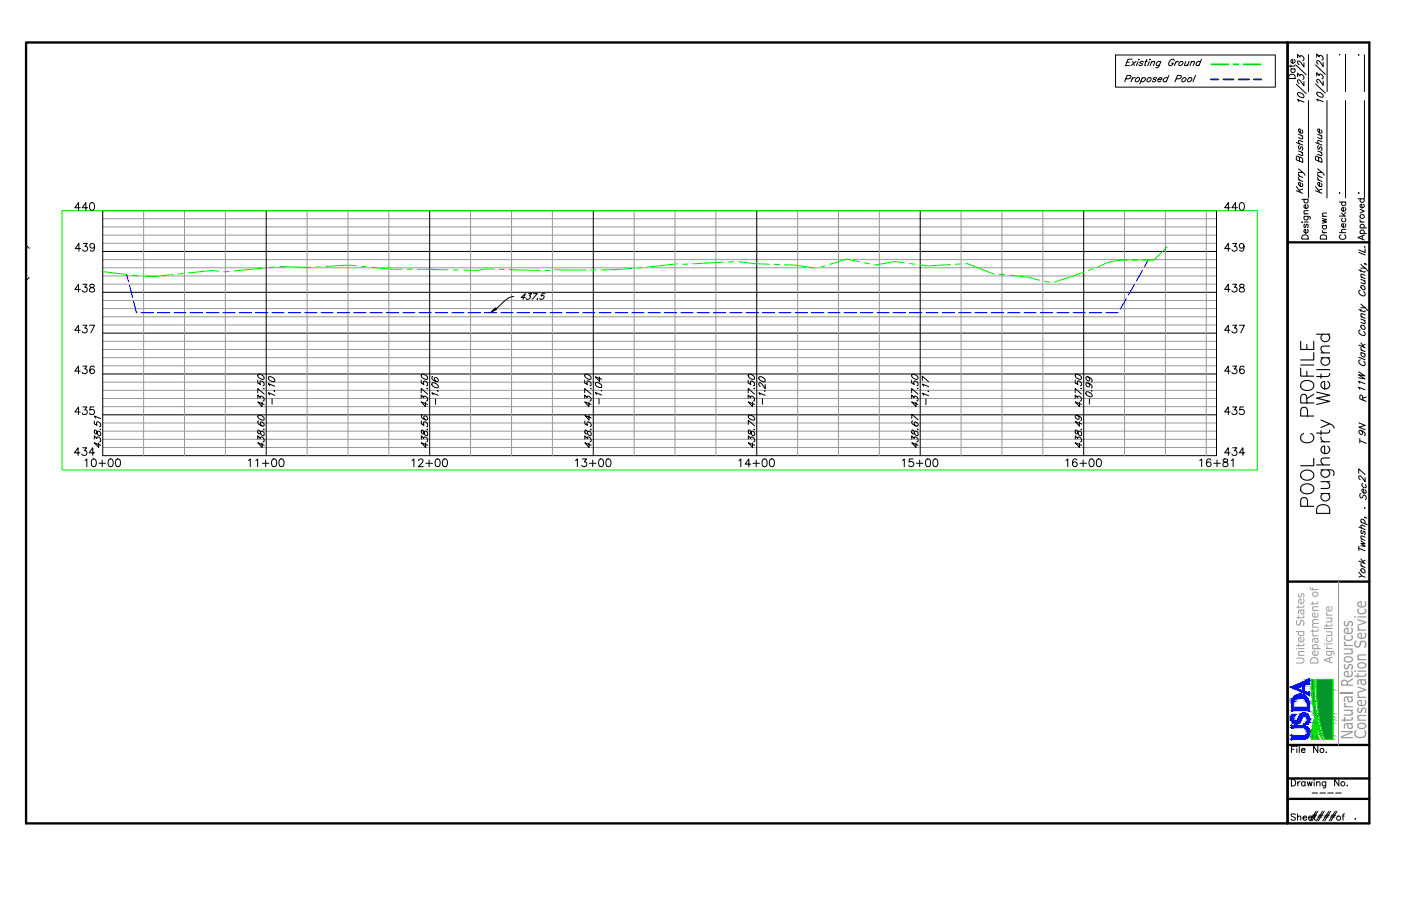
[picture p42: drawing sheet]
<svg xmlns="http://www.w3.org/2000/svg" width="432mm" height="279mm" viewBox="0 0 432 279" stroke-linecap="round" stroke-linejoin="round" font-family="sans-serif">
<defs><g id="words">
<text font-size="9.6" x="150.3" y="97.4">437.5</text>
<text font-size="9.2" x="412" y="159.7" transform="rotate(-90 412 159.7)">Daugherty Wetland</text>
<text font-size="7.4" x="405.7" y="157.2" transform="rotate(-90 405.7 157.2)">POOL C PROFILE</text>
<text font-size="6.6" x="402.5" y="254.5">####</text>
<g font-size="6.1" fill="#989898">
<text x="421.1" y="227.9" transform="rotate(-90 421.1 227.9)">Conservation Service</text>
<text x="417" y="228.1" transform="rotate(-90 417 228.1)">Natural Resources</text>
</g>
<g font-size="5.2">
<text x="400.1" y="25.3" transform="rotate(-90 400.1 25.3)">Date</text>
<text x="409.9" y="75" transform="rotate(-90 409.9 75)">Drawn</text>
<text x="421.8" y="135.6" transform="rotate(-90 421.8 135.6)">9N</text>
<text x="421.8" y="149.9" transform="rotate(-90 421.8 149.9)">27</text>
</g>
<g font-size="4.8">
<text x="415.5" y="75" transform="rotate(-90 415.5 75)">Checked</text>
<text x="421.4" y="121.6" transform="rotate(-90 421.4 121.6)">11W</text>
<text x="421.8" y="155.1" transform="rotate(-90 421.8 155.1)">Sec T R</text>
</g>
<g font-size="4.2" fill="#989898">
<text x="402" y="204.9" transform="rotate(-90 402 204.9)">United States</text>
<text x="406.3" y="205" transform="rotate(-90 406.3 205)">Department of</text>
<text x="410.6" y="204.7" transform="rotate(-90 410.6 204.7)">Agriculture</text>
</g>
<text font-size="2.6" x="403.2" y="245.8">----</text>
</g></defs>
<!-- layer: 1.C3d.Prof -->
<g fill="none" stroke="#000" stroke-width=".31">
<path d="M8.3 75.9l.7 .7M24.7 64.1h-1.6l1.1-1.6v2.4M24.9 76.7h-1.7l1.1-1.6v2.4M25.7 75.1h1.2l-.7 .9a.78 .78 0 0 1 .6 1.2 .78 .78 0 0 1-1.3-.2M27 64.1h-1.7l1.2-1.6v2.4M27.9 62.6a.71 .71 0 0 1 1.1 .3 1.1 1.1 0 0 1 .1 1.3 1.1 1.1 0 0 1-1.2 .5l-.3-.8 .1-1zM29.2 75.9a.74 .74 0 0 1-1 .6 .74 .74 0 0 1-.4-1.1 .74 .74 0 0 1 1.2 0 1.28 1.28 0 0 1-.7 2.1l-.5-.4M31.7 64.9h343.2v75.6h-343.2zM31.7 77.5h343.2M82.1 64.9v75.6M132.4 64.9v75.6M182.9 64.9v75.6"/>
<path d="M233.2 64.9v75.6M283.6 64.9v75.6M334 64.9v75.6M379.1 76.7h-1.6l1.1-1.6v2.4M379.1 64.1h-1.6l1.1-1.6v2.4M379.9 75.1h1.2l-.6 .9a.79 .79 0 0 1 .6 1.3 .79 .79 0 0 1-1.4-.3M381.4 64.1h-1.7l1.1-1.6v2.4M382.3 62.6a.75 .75 0 0 1 1.1 .3 1.11 1.11 0 0 1 .1 1.4 1.11 1.11 0 0 1-1.2 .4 1.83 1.83 0 0 1 0-2.1zM383.4 75.9a.74 .74 0 0 1-1 .6 .74 .74 0 0 1-.3-1.1 .74 .74 0 0 1 1.2 0 1.28 1.28 0 0 1-.8 2.1l-.4-.4M9 85.6l-.7 .6M24.7 89.3h-1.6l1.1-1.6v2.4M25.5 87.7h1.3l-.7 .9a.79 .79 0 0 1 .6 1.3 .79 .79 0 0 1-1.4-.3"/>
<path d="M27.8 87.8l-.1 .5 .3 .3a.86 .86 0 0 1 1 .3 .86 .86 0 0 1-.1 1l-.8 .2-.5-.5a1.17 1.17 0 0 1 1.3-1.1l.1-.5a.8 .8 0 0 0-1.2-.2zM31.7 90.1h343.2M379.1 89.3h-1.6l1.1-1.6v2.4M379.9 87.7h1.2l-.6 .9a.79 .79 0 0 1 .6 1.3 .79 .79 0 0 1-1.4-.3M382.2 87.8l-.1 .5 .3 .3a.89 .89 0 0 1 .9 .3 .89 .89 0 0 1 .1 .9l-.9 .3a.67 .67 0 0 1-.6-.8 .67 .67 0 0 1 .7-.6l.7-.2 .1-.5a.83 .83 0 0 0-1.2-.2zM24.7 114.4h-1.6l1.1-1.5v2.3M24.7 101.9h-1.6l1.1-1.6v2.4M25.5 112.9h1.3l-.7 .9a.79 .79 0 0 1 .6 1.3 .79 .79 0 0 1-1.4-.3M25.5 100.3h1.3l-.7 .9a.79 .79 0 0 1 .6 1.3 .79 .79 0 0 1-1.4-.3M27.6 100.3h1.6l-1.2 2.4M29 113.2l-.1-.2a.83 .83 0 0 0-1.1 .3 1.38 1.38 0 0 0 .6 1.9 .73 .73 0 0 0 .7-.6 .73 .73 0 0 0-.6-.8 .73 .73 0 0 0-.8 .6M31.7 115.3h343.2"/>
<path d="M31.7 102.7h343.2M79.4 117.2v.9l.9 .5-.2-.5 .1-.5a.82 .82 0 0 1 1 .3 .82 .82 0 0 1-.2 1.1M79.5 115.5a1.31 1.31 0 0 1 1.8 1.4 1.35 1.35 0 0 1-1.8-1.4zM81.2 119.8l.2 .1zM82.8 116.2a1.31 1.31 0 0 1 1.8 1.5 1.35 1.35 0 0 1-1.8-1.5zM83.1 118.9l-.4-.6 2 .8M129.8 117.2v.9l.9 .5-.1-1a.81 .81 0 0 1 1 .3 .81 .81 0 0 1-.2 1.1M129.9 115.5a1.36 1.36 0 0 1 1.8 1.4 1.36 1.36 0 0 1-1.8-1.4zM131.6 119.8l.2 .1zM133.2 118.1a1.36 1.36 0 0 1 1.8 1.5 1.36 1.36 0 0 1-1.8-1.5zM133.4 116.1h-.2a1.36 1.36 0 0 0 1.8 1.5 .69 .69 0 0 0-.1-1 .69 .69 0 0 0-1 .2l.5 .8M180.2 117.2v.9l.9 .5-.1-1a.81 .81 0 0 1 1 .3 .81 .81 0 0 1-.2 1.1"/>
<path d="M180.3 115.5a1.36 1.36 0 0 1 1.8 1.4 1.36 1.36 0 0 1-1.8-1.4zM182 119.8l.2 .1zM183.6 118a1.36 1.36 0 0 1 1.8 1.5 1.36 1.36 0 0 1-1.8-1.5zM184.8 116.3v1.3l-1.3-1.4 2 .8M230.6 117.2v.9l.8 .5-.1-1a.81 .81 0 0 1 1.1 .3 .81 .81 0 0 1-.2 1.1M230.7 115.5a1.35 1.35 0 0 1 1.8 1.4 1.31 1.31 0 0 1-1.8-1.4zM232.4 119.8l.2 .1zM234 116.2a1.35 1.35 0 0 1 1.8 1.5 1.31 1.31 0 0 1-1.8-1.5zM235.8 118.6v1.3l-1.6-1.9a.59 .59 0 0 0-.3 .6 .59 .59 0 0 0 .4 .6M281 117.2v.9l.8 .5-.1-1a.81 .81 0 0 1 1.1 .3 .81 .81 0 0 1-.2 1.1M281.1 115.5a1.35 1.35 0 0 1 1.8 1.4 1.31 1.31 0 0 1-1.8-1.4zM282.8 119.8l.1 .1z"/>
<path d="M284.2 117.3v-1.3l2 1.7M284.6 119.1l-.4-.7 2 .8M331.4 117.2v.9l.8 .5-.1-1a.81 .81 0 0 1 1.1 .3 .81 .81 0 0 1-.3 1.1M331.5 115.5a1.35 1.35 0 0 1 1.7 1.4 1.31 1.31 0 0 1-1.7-1.4zM333.2 119.8l.1 .1zM335.3 118.1l.6 .9a.69 .69 0 0 1-1 0 .69 .69 0 0 1 0-1l.4 .1a1.14 1.14 0 0 1 1.2 1.5h-.1M335.3 116.2l.6 .9a.67 .67 0 0 1-1 .1 .67 .67 0 0 1 0-1h.4a1.47 1.47 0 0 1 1.3 1.3l-.2 .3M379.1 114.4h-1.6l1.1-1.5v2.3M379.1 101.9h-1.6l1.1-1.6v2.4M379.9 112.9h1.2l-.6 .9a.79 .79 0 0 1 .6 1.3 .79 .79 0 0 1-1.4-.3M379.9 100.3h1.2l-.6 .9a.79 .79 0 0 1 .6 1.3 .79 .79 0 0 1-1.4-.3M381.9 100.3h1.6l-1.1 2.4"/>
<path d="M383.4 113.2l-.1-.2a.79 .79 0 0 0-1.1 .3 1.38 1.38 0 0 0 .5 1.9 .73 .73 0 0 0 .8-.6 .73 .73 0 0 0-.6-.8 .73 .73 0 0 0-.8 .6M24.7 139.6h-1.8l1.2-1.5v2.3M24.7 127h-1.6l1.1-1.5v2.3M25.5 138.1h1.2l-.7 .9a.79 .79 0 0 1 .6 1.2 .79 .79 0 0 1-1.4-.2M25.5 125.5h1.3l-.7 .9a.79 .79 0 0 1 .6 1.3 .79 .79 0 0 1-1.4-.3M28.9 125.5h-1.1l-.1 1a.83 .83 0 0 1 1.2-.1 .83 .83 0 0 1-.1 1.3 .83 .83 0 0 1-1.2-.3M29.1 135.4v-1l.7 .8v-.2a.76 .76 0 0 1 1.1 .2 .76 .76 0 0 1-.2 1M29.1 129.8v.9l.8 .5-.1-1a.81 .81 0 0 1 1.1 .3 .81 .81 0 0 1-.2 1.1M29.2 139.6h-1.7l1.1-1.5v2.3M29.2 132.6l-.1 .3a.67 .67 0 0 0 .6 .9l.1-.1a.62 .62 0 0 1 .6-.7 .62 .62 0 0 1 .6 .7v.6a1.16 1.16 0 0 1-1.3-1.4zM29.4 128.9l-.3-.6 1.9 .8M30.4 136.6v1.4l-1.3-1.5 1.9 .8"/>
<path d="M30.9 132.4l.1 .1zM31.7 127.9h343.2M79.4 135.4v-1l.8 .8v-.2a.76 .76 0 0 1 1.1 .2 .76 .76 0 0 1-.3 1M79.4 122.8v-1l.8 .8v-.2a.76 .76 0 0 1 1 .2 .76 .76 0 0 1-.2 1M79.4 121.1v-1.3l2 1.7M79.6 132.6l-.2 .3a.67 .67 0 0 0 .7 .9l.3-.7a.72 .72 0 0 1 1 .3 .72 .72 0 0 1-.4 1l-.6-.6-.3-.9zM79.6 128.1a1.35 1.35 0 0 1 1.7 1.4 1.31 1.31 0 0 1-1.7-1.4zM79.7 129.8l-.1 .1a1.31 1.31 0 0 0 1.7 1.4 .69 .69 0 0 0-.1-1 .69 .69 0 0 0-1 .3l.6 .8M80.7 124v1.4l-1.3-1.5 2 .8M80.8 136.6v1.4l-1.4-1.5 2 .8M81.3 132.4l.1 .1zM83.1 121.8l-.4-.7 2 .8"/>
<path d="M83.9 123v1.7M84.5 120.5l.2 .1zM129.8 122.8v-1l.8 .8v-.2a.76 .76 0 0 1 1 .2 .76 .76 0 0 1-.2 1M129.8 121.1v-1.3l2 1.7M129.9 135.4v-1l.7 .8v-.2a.77 .77 0 0 1 1 .2 .77 .77 0 0 1-.1 1M129.9 129.8v.9l.8 .5-.1-1a.83 .83 0 0 1 1 .3 .83 .83 0 0 1-.1 1.1M130 132.6l-.1 .3a.7 .7 0 0 0 .4 .9l.5-.7a.73 .73 0 0 1 .9 .3 .73 .73 0 0 1-.2 1l-.7-.6-.3-.9zM130.1 128h-.1a1.35 1.35 0 0 0 1.7 1.4 .69 .69 0 0 0-.1-1 .69 .69 0 0 0-1 .3l.6 .8M131.1 124v1.4l-1.3-1.5 2 .8M131.2 136.6v1.4l-1.3-1.5 1.9 .8M131.6 132.4l.2 .1zM133.5 121.8l-.4-.7 2 .8"/>
<path d="M134.2 123v1.7M134.9 120.5l.2 .1zM180.2 122.8v-1l.8 .8v-.2a.76 .76 0 0 1 1 .2 .76 .76 0 0 1-.2 1M180.2 121.1v-1.3l2 1.7M180.3 135.4v-1l.7 .8v-.2a.76 .76 0 0 1 1 .2 .76 .76 0 0 1-.2 1M180.3 129.8v.9l.8 .5-.2-.5 .1-.5a.82 .82 0 0 1 1 .3 .82 .82 0 0 1-.2 1.1M180.3 132.6v.3a.7 .7 0 0 0 .4 .9l.3-.1a.62 .62 0 0 1 .6-.7 .62 .62 0 0 1 .6 .7l-.1 .6a1.2 1.2 0 0 1-1.2-1.4zM181.5 124v1.4l-1.3-1.5 2 .8M181.6 136.6v1.4l-1.3-1.5 1.9 .8M181.6 128.2v1.4l-1.3-1.5 1.9 .8M182 132.4l.2 .1zM183.9 121.7l-.4-.7 2 .8"/>
<path d="M184.6 122.9v1.7M185.3 120.5h.2zM230.6 122.8v-1l.7 .8v-.2a.76 .76 0 0 1 1.1 .2 .76 .76 0 0 1-.2 1M230.6 121.1v-1.3l2 1.7M230.6 135.4v-1l.8 .8v-.2a.76 .76 0 0 1 1 .2 .76 .76 0 0 1-.2 1M230.6 130.9v-1.3l2 1.7M230.7 132.6l-.1 .3a.7 .7 0 0 0 .5 .9l.3-.1a.62 .62 0 0 1 .6-.7 .62 .62 0 0 1 .6 .7l-.1 .6a1.2 1.2 0 0 1-1.2-1.4zM230.7 128.1a1.31 1.31 0 0 1 1.8 1.4 1.35 1.35 0 0 1-1.8-1.4zM231.9 124v1.4l-1.3-1.5 2 .8M231.9 136.6v1.4l-1.3-1.5 2 .8M232.4 132.4l.2 .1zM234.2 121.8l-.3-.7 1.9 .8"/>
<path d="M235 123v1.7M235.7 120.5l.1 .1zM281 122.8v-1l.7 .8v-.2a.76 .76 0 0 1 1.1 .2 .76 .76 0 0 1-.2 1M281 121.1v-1.3l1.9 1.7M281 135.4v-1l.8 .8v-.2a.76 .76 0 0 1 1 .2 .76 .76 0 0 1-.2 1M281 129.1v-1.3l2 1.7M281.1 132.6l-.1 .3a.7 .7 0 0 0 .5 .9l.3-.1a.62 .62 0 0 1 .6-.7 .62 .62 0 0 1 .6 .7l-.1 .6a1.16 1.16 0 0 1-1.2-1.4zM281.3 129.8l-.2 .1a1.36 1.36 0 0 0 1.8 1.4 .69 .69 0 0 0-.1-1 .69 .69 0 0 0-1 .3l.5 .8M282.3 124v1.4l-1.3-1.5 1.9 .8M282.3 136.6v1.4l-1.3-1.5 2 .8M282.8 132.4l.2 .1zM284.6 121.9l-.4-.6 2 .7"/>
<path d="M285.4 123.1v1.7M286.1 120.6v.2zM331.4 121.1v-1.3l1.9 1.7M331.4 135.4v-1l.8 .8v-.2a.76 .76 0 0 1 1 .2 .76 .76 0 0 1-.2 1M331.4 122.8v-1l.7 .8v-.2a.76 .76 0 0 1 1.1 .2 .76 .76 0 0 1-.3 1M331.5 132.6l-.1 .3a.7 .7 0 0 0 .5 .9l.3-.1a.62 .62 0 0 1 .6-.7 .62 .62 0 0 1 .6 .7l-.1 .6a1.16 1.16 0 0 1-1.2-1.4zM332.1 128.1l.5 .9a.71 .71 0 0 1-1 .1 .71 .71 0 0 1-.1-1 1.36 1.36 0 0 1 1.8 1.5h-.2M332.7 124v1.4l-1.3-1.5 1.9 .8M332.7 136.6v1.4l-1.3-1.5 2 .8M332.7 130.1v1.4l-1.3-1.5 2 .8M333.2 132.4l.1 .1zM334.8 120.9a1.31 1.31 0 0 1 1.7 1.4 1.28 1.28 0 0 1-1.7-1.4z"/>
<path d="M335.8 123v1.7M336.4 120.5l.2 .1zM379.1 139.6h-1.6l1.1-1.5v2.3M379.1 127h-1.6l1.1-1.5v2.3M379.9 138.1h1.2l-.6 .9a.79 .79 0 0 1 .6 1.2 .79 .79 0 0 1-1.4-.2M379.9 125.5h1.2l-.6 .9a.79 .79 0 0 1 .6 1.3 .79 .79 0 0 1-1.4-.3M383.3 125.5h-1.1l-.1 1a.84 .84 0 0 1 1.2 0 .84 .84 0 0 1-.1 1.2 .84 .84 0 0 1-1.3-.3M383.6 139.6h-1.7l1.2-1.5v2.3M26.2 142l.6-.5v2.4M28.5 141.7a.71 .71 0 0 1 1.1 .3l.1 .5a1.06 1.06 0 0 1-.9 1.4 1.54 1.54 0 0 1-.3-2.2zM30.5 142.9h2M31.5 141.9v2"/>
<path d="M33.6 141.7a.75 .75 0 0 1 1.2 .3l.1 .5a1.05 1.05 0 0 1-.9 1.4 1.54 1.54 0 0 1-.4-2.2zM35.9 141.7a.76 .76 0 0 1 1.1 .3l.1 .5a1.06 1.06 0 0 1-.6 1.4h-.3a1.54 1.54 0 0 1-.3-2.2zM76.6 142l.5-.5v2.4M78.9 142l.5-.5v2.4M80.9 142.9h2M81.9 141.9v2M84 141.7a.75 .75 0 0 1 1.2 .3l.1 .5a1.05 1.05 0 0 1-.9 1.4 1.54 1.54 0 0 1-.4-2.2zM86.3 141.7a.76 .76 0 0 1 1.1 .3l.2 .5a1.05 1.05 0 0 1-1 1.4 1.54 1.54 0 0 1-.3-2.2zM127 142l.6-.5v2.4M129 142.1l.5-.6h.4l.5 .5-.4 .8-1.1 1.1h1.6M131.3 142.9h2M132.3 141.9v2"/>
<path d="M134.4 141.7a.75 .75 0 0 1 1.1 .3l.2 .5a1.06 1.06 0 0 1-.9 1.4 1.51 1.51 0 0 1-.4-2.2zM136.7 141.7a.75 .75 0 0 1 1.1 .3l.1 .5a1.05 1.05 0 0 1-.9 1.4 1.54 1.54 0 0 1-.3-2.2zM177.4 142l.5-.5v2.4M179.5 141.5h1.3l-.7 1a.78 .78 0 0 1 .6 1.2 .78 .78 0 0 1-1.4-.2M181.6 142.9h2.1M182.7 141.9v2M184.8 141.7a.71 .71 0 0 1 1.1 .3l.1 .5a1.06 1.06 0 0 1-.8 1.4 1.54 1.54 0 0 1-.4-2.2zM187.1 141.7a.75 .75 0 0 1 1.1 .3l.1 .5a1.05 1.05 0 0 1-.9 1.4 1.54 1.54 0 0 1-.3-2.2zM227.7 142l.6-.5v2.4M231.3 143.1h-1.6l1.1-1.6v2.4M232.1 142.9h2M233.1 141.9v2"/>
<path d="M235.2 141.7a.76 .76 0 0 1 1.1 .3l.1 .5a1.06 1.06 0 0 1-.6 1.4h-.3a1.54 1.54 0 0 1-.3-2.2zM237.4 141.7a.75 .75 0 0 1 1.2 .3l.1 .5a1.05 1.05 0 0 1-.9 1.4 1.54 1.54 0 0 1-.4-2.2zM278.2 142l.5-.5v2.4M281.4 141.5h-1.1l-.1 1a.84 .84 0 0 1 1.2 0 .84 .84 0 0 1-.1 1.3 .84 .84 0 0 1-1.3-.3M282.4 142.9h2.1M283.5 141.9v2M285.6 141.7a.76 .76 0 0 1 1.1 .3l.1 .5a1.06 1.06 0 0 1-.7 1.4h-.2a1.54 1.54 0 0 1-.3-2.2zM287.9 141.7a.71 .71 0 0 1 1.1 .3l.1 .5a1.06 1.06 0 0 1-.9 1.4 1.54 1.54 0 0 1-.3-2.2zM328.5 142l.6-.5v2.4M331.9 141.9a.66 .66 0 0 0-1-.2 1.37 1.37 0 0 0 .5 2.2 .73 .73 0 0 0 .6-.7 .73 .73 0 0 0-.7-.7 .73 .73 0 0 0-.7 .6M332.8 142.9h2M333.8 141.9v2"/>
<path d="M336 141.7a.76 .76 0 0 1 1.1 .3 1.11 1.11 0 0 1 .1 1.3 1.11 1.11 0 0 1-1.2 .5l-.2-.3a1.9 1.9 0 0 1 .2-1.8zM338.2 141.7a.76 .76 0 0 1 1.2 .3l.1 .5a1.06 1.06 0 0 1-.7 1.4h-.2a1.54 1.54 0 0 1-.4-2.2zM369.8 142l.6-.5v2.4M373.2 141.9a.68 .68 0 0 0-1-.2 1.37 1.37 0 0 0 .4 2.2 .73 .73 0 0 0 .7-.7 .73 .73 0 0 0-.7-.7 .73 .73 0 0 0-.8 .6M374.1 142.9h2M375.1 141.9v2M377.1 141.7a.48 .48 0 0 0 .2 .8 .84 .84 0 0 1 1 .3 .84 .84 0 0 1 0 1l-.8 .1-.6-.4a1.17 1.17 0 0 1 1.4-1.2l.1-.4a.9 .9 0 0 0-1.3-.2zM379.5 142l.6-.5v2.4"/>
</g>
<g fill="none" stroke="#989898" stroke-width=".31">
<path d="M31.7 75h343.2M31.7 72.5h343.2M31.7 70h343.2M31.7 67.5h343.2M44.3 64.9v75.6M56.9 64.9v75.6M69.5 64.9v75.6M94.6 64.9v75.6M107.2 64.9v75.6M119.8 64.9v75.6M145 64.9v75.6M157.7 64.9v75.6"/>
<path d="M170.3 64.9v75.6M195.5 64.9v75.6M208 64.9v75.6M220.6 64.9v75.6M245.8 64.9v75.6M258.4 64.9v75.6M271 64.9v75.6M296.2 64.9v75.6M308.8 64.9v75.6M321.4 64.9v75.6M346.6 64.9v75.6M359.2 64.9v75.6"/>
<path d="M371.8 64.9v75.6M31.7 97.7h343.2M31.7 95.2h343.2M31.7 92.7h343.2M31.7 87.6h343.2M31.7 85.1h343.2M31.7 82.6h343.2M31.7 80.1h343.2M31.7 117.8h343.2M31.7 112.8h343.2M31.7 110.3h343.2M31.7 107.8h343.2"/>
<path d="M31.7 105.3h343.2M31.7 100.2h343.2M31.7 138h343.2M31.7 135.5h343.2M31.7 133h343.2M31.7 130.4h343.2M31.7 125.4h343.2M31.7 122.9h343.2M31.7 120.4h343.2"/>
</g>
<g fill="none" stroke="#0f0" stroke-width=".34">
<path d="M19.1 64.9h368.4v80h-368.4zM359.7 76.2l-4.2 4.1h-3.3M31.7 83.8l7.5 .9M40.8 84.9l1.6 .2M53.3 84.7l-6 .6-3.4-.2M56.5 84.3l-1.6 .2M67.4 83.6l-2.2-.2-7.2 .8M70.6 83.7l-1.6 .1M81.5 82.7l-9.4 .8M84.7 82.3l-1.6 .2M86.2 82.2l9.5 .3M98.8 82.3l-1.6 .1"/>
<path d="M109.8 82l-2.4-.3-7 .5M111.4 82.2l1.6 .1M114.5 82.5l6.2 .5h3.3M127.1 83h-1.6M128.7 83l9.4 .2M139.7 83.3h1.5M152.2 83l-2.1-.1-1.6 .2a16.8 16.8 0 0 1-5.7 .2M153.8 83l1.6 .1M157 83.1l9.4 .3M168 83.4h1.5M171.1 83.2l9.4 .1M182.1 83.3h1.6"/>
<path d="M194.7 82.8l-9.5 .5M197.8 82.5l-1.6 .2M208.8 81.4l-9.4 1M210.4 81.4h1.6M223 80.9l-9.5 .5M226.1 80.7l-1.6 .1M227.7 80.7l4.4 .6 5 .2M238.7 81.5l1.5 .1M241.8 81.7h3.1l6.3 1M254.2 82l-1.5 .5M264.8 80.7l-3.8-.8-5.3 1.6M266.4 81l1.5 .4"/>
<path d="M278.8 81.1l-3.1-.4-6.2 1M280.3 81.3l1.6 .1M292.9 81.6l-6.8 .4-2.6-.3M296 81.4l-1.6 .1M297.6 81.3h.5l8.3 3.3M308 84.6l1.6 .1M311.1 84.9a27 27 0 0 1 9.3 1.5M321.9 86.7l1.6 .4M334 84l-9 3M336.9 82.9l-1.5 .5M347.5 80.3a15.5 15.5 0 0 0-9.1 2M349 80.3h1.6"/>
</g>
<g fill="none" stroke="#00f" stroke-width=".34">
<path d="M39.1 84.6l.5 2.3M39.9 88.1l1 3.6M41.2 93l.8 3.4h.3M43.5 96.4h3.8M48.5 96.4h3.8M53.6 96.4h3.8M58.6 96.4h3.8M63.7 96.4h3.7M68.7 96.4h3.8M73.7 96.4h3.8M78.8 96.4h3.8M83.8 96.4h3.8"/>
<path d="M88.9 96.4h3.7M93.9 96.4h3.8M98.9 96.4h3.8M104 96.4h3.7M109 96.4h3.8M114 96.4h3.8M119.1 96.4h3.8M124.1 96.4h3.8M129.2 96.4h3.7M134.2 96.4h3.8M139.2 96.4h3.8M144.3 96.4h3.8"/>
<path d="M169.5 96.4h3.8M174.5 96.4h3.8M179.6 96.4h3.8M184.6 96.4h3.8M189.7 96.4h3.7M194.7 96.4h3.8M199.7 96.4h3.8M204.8 96.4h3.8M209.8 96.4h3.8M214.8 96.4h3.8M219.9 96.4h3.8M224.9 96.4h3.8"/>
<path d="M230 96.4h3.7M235 96.4h3.8M240 96.4h3.8M245.1 96.4h3.8M250.1 96.4h3.8M255.2 96.4h3.7M260.2 96.4h3.8M265.2 96.4h3.8M270.3 96.4h3.7M275.3 96.4h3.8M280.3 96.4h3.8M285.4 96.4h3.8"/>
<path d="M290.4 96.4h3.8M295.5 96.4h3.7M300.5 96.4h3.8M305.5 96.4h3.8M310.6 96.4h3.8M315.6 96.4h3.8M320.6 96.4h3.8M325.7 96.4h3.8M330.7 96.4h3.8M335.8 96.4h3.7M340.8 96.4h3.8M347.1 92.1l-1.8 3.3"/>
<path d="M349.6 87.7l-1.9 3.3M352.1 83.4l-1.9 3.3M353.8 80.3l-1.1 1.9"/>
</g>
<!-- layer: 4.Tblk.Brdr.Line -->
<path d="M8 13.1h414v240.8h-414zM396.8 13.1v240.8M396.8 74.7h25.2M396.8 179.4h25.2M396.8 229.7h25.2M396.8 246.4h25.2M396.8 240.1h25.2" fill="none" stroke="#000" stroke-width=".71"/>
<!-- layer: 4.Tblk.Text -->
<g fill="none" stroke="#000" stroke-width=".31">
<path d="M403.3 16.8v11.5M409 16.8v11.5M414.7 16.8v11.5M420.5 16.9v11.4M403.3 31v30M409 31v30M414.7 31v30M420.5 31v30M401.2 61.5h2M401.2 68.5h.2zM401.5 72.6l.5-.2 .9 .2 .3 1.1h-2v-.6zM401.9 66.7l1.8 .1 .2 .3-.1 .5"/>
<path d="M401.9 66h1.3M402 68.5h1.2M402.2 69.1l-.3 .4 .1 .6h.3l.3-.9 .3-.1 .3 .4-.3 .7M402.2 66.7a.64 .64 0 0 0-.1 1 .64 .64 0 0 0 .9 0 .64 .64 0 0 0-.1-1M402.2 61.5a.64 .64 0 0 0-.1 .9 .64 .64 0 0 0 .9 0 .64 .64 0 0 0-.1-.9M402.9 70.7a.63 .63 0 0 1 .2 1 .63 .63 0 0 1-1 0 .63 .63 0 0 1 .2-1h.1v1.2M402.9 63.1a.63 .63 0 0 1 .2 1 .63 .63 0 0 1-1 0 .63 .63 0 0 1 .2-1h.1v1.2M403.2 64.9l-1.2 .1-.1 .5 .4 .5M418.5 61.3h2M419.2 67.8l.1 .4 .4 .3M419.2 64.6l1.3 .5-1.3 .6M419.2 68.5h1.3"/>
<path d="M419.2 72h2M419.2 70.3h2M419.5 72a.64 .64 0 0 1-.1-.9 .64 .64 0 0 1 .9 0 .64 .64 0 0 1-.1 .9M419.5 70.3a.64 .64 0 0 1-.1-1 .64 .64 0 0 1 .9 0 .64 .64 0 0 1-.1 1M419.5 61.3a.64 .64 0 0 0-.1 .9 .64 .64 0 0 0 .9 0 .64 .64 0 0 0-.1-.9M419.9 72.8v.9M420.2 63a.63 .63 0 0 1 .2 .9 .63 .63 0 0 1-1 0 .63 .63 0 0 1 .2-.9h.1v1.1M420.5 72.5l-2 .8 2 .7M398 231.1h.8M399.2 230.2h-1.2v1.9M399.7 230.2v.1zM399.7 230.9v1.2"/>
<path d="M400.5 230.2v1.9M401.1 231.3h1.1a.63 .63 0 0 0-.7-.5 .63 .63 0 0 0-.5 .7 .63 .63 0 0 0 .6 .6l.6-.3M406.2 230.2v1.9l-1.3-1.9v1.9M408.7 232h.2zM398 240.4h.7a1.07 1.07 0 0 1 .7 1 1.07 1.07 0 0 1-.7 1h-.7zM399.2 251.3l-.4-.3-.7 .1-.1 .6 1.1 .4 .1 .6-.4 .3-.9-.3M399.9 252l.5-.3h.4l.1 1.3M399.9 251v2M400 241.1v1.3M400.8 241.1l-.5 .1-.3 .4M402.2 241.3a.61 .61 0 0 0-.9 0 .61 .61 0 0 0 0 .9 .61 .61 0 0 0 .9-.1M402.2 241.1v1.3"/>
<path d="M402.9 241.1l.4 1.3 .4-1.3 .3 1.3 .4-1.3M405 240.4v.2zM405 241.2v1.2M405.8 241.5l.5-.4 .4 .1 .1 1.2M405.8 241.1v1.3M408.6 241.1l-.1 1.7-.7 .1M408.6 241.3a.63 .63 0 0 0-.9-.1 .63 .63 0 0 0 0 1 .63 .63 0 0 0 .9-.1M412.6 240.4v2l-1.3-2v2M415.2 242.2v.2z"/>
<circle cx="419.8" cy="66.8" r=".65"/>
<circle cx="407.4" cy="231.4" r=".65"/>
<circle cx="413.9" cy="241.7" r=".64"/>
</g>
<!-- layer: 2.Text.Note -->
<g fill="none" stroke="#000" stroke-width=".31">
<path d="M405.8 17.7v-1.1l.8 .9v-.3a.78 .78 0 0 1 1 .3 .78 .78 0 0 1-.2 1M407.8 19.2v1.3l-.9-1.3-.7-.5a.59 .59 0 0 0-.4 .6 .59 .59 0 0 0 .5 .5M412.8 16.8l.2 .1zM418.7 16.9l.2 .1zM399.5 26l3.1 2.8M399.5 20.2l3.1 2.8M400 28.6a1.35 1.35 0 0 1 1.8 1.5 1.31 1.31 0 0 1-1.8-1.5zM400.3 31.3l-.4-.6 2 .8M405.5 25.9l3 2.8M405.5 20l3 2.9M405.8 23.5v-1.1l.8 .9v-.3a.78 .78 0 0 1 1 .3 .78 .78 0 0 1-.2 1M406 28.5a1.35 1.35 0 0 1 1.7 1.4 1.31 1.31 0 0 1-1.7-1.4z"/>
<path d="M406.2 31.2l-.4-.6 2 .8M407.8 25v1.3l-1.6-1.8a.59 .59 0 0 0-.4 .6 .59 .59 0 0 0 .5 .5M399.5 58.8l2 .8M399.5 57.5l1.4 1.9M399.5 44l2 .8M400.2 54.7l.1 .5 .5 .5M400.2 53.5l.1 .5 .5 .5M400.2 52.1l1.3 1.1h-1.3M400.2 55.4l1.3 .6M400.2 54.2l1.3 .5M400.2 46.6l1.3 .5M400.2 41.4l1.3 .5"/>
<path d="M400.5 48.8l.4-.3 .4 .3 .2 1.3-2-.8 .2-1.1h.4l.3 .3 .1 1.2M400.5 45l-.3 .3 .1 .5 .4 .2 .3-.7h.3l.2 .5-.2 .5M401.1 46.9l.4 .7-.1 .4-1.2-.4M401.1 41.8l.4 .6-.1 .4-1.2-.4M401.3 56.5l.2 .5a.66 .66 0 0 1-.8 .5 .66 .66 0 0 1-.5-.7l.1-.5h.5v1.1M401.3 40.1l.2 .7a.77 .77 0 0 1-1 0 .77 .77 0 0 1-.1-1h.4v1.2M401.5 53.2l.7 .9M401.5 58.3l-1.1 .4M401.5 43.7l-1.2-.4-.1 .4 .4 .7M405.5 58.8l1.9 .8M405.5 57.5l1.3 1.9M405.5 44l1.9 .8"/>
<path d="M406.1 54.7l.1 .5 .5 .5M406.1 53.5l.1 .5 .5 .5M406.1 52.1l1.3 1.1h-1.3M406.1 55.4l1.3 .6M406.1 54.2l1.3 .5M406.1 46.6l1.3 .5M406.1 41.4l1.3 .5M406.4 48.8l.4-.3 .5 .3 .1 1.3-1.9-.8 .1-1.1h.4l.3 .3 .1 1.2M406.4 45l-.3 .3 .1 .5 .4 .2 .3-.7h.2l.3 .5-.1 .5h-.2M407.1 46.9l.3 .7-.1 .4-1.2-.4M407.1 41.8l.3 .6-.1 .4-1.2-.4M407.1 56.5l.3 .5a.66 .66 0 0 1-.7 .5 .66 .66 0 0 1-.6-.7l.1-.5h.5v1.1"/>
<path d="M407.1 40.1l.3 .7a.77 .77 0 0 1-1 0 .77 .77 0 0 1-.1-1h.4v1.2M407.4 53.2l.7 .9M407.4 58.3l-1.1 .4M407.4 43.7l-1.2-.4-.1 .4 .4 .7M412.8 59.5l.2 .1zM418.8 59.4v.2zM418.8 77.8l1.9 .8M420.6 76.1l.1 .1zM420.7 76.7v1.2l-1.9-.8M418.8 95.5l1.6 .6h.3v-.3M418.8 83.3l1.6 .6h.3v-.3M419.3 89.6a.79 .79 0 0 0-.5 .8 .79 .79 0 0 0 .7 .7h1.2v-.5l-.4-.7"/>
<path d="M419.4 93.8l1.3 1.1h-1.3M419.4 81.6l1.3 1.1h-1.3M419.4 98.4l1.3 .5M419.4 97.6l1.3 .6M419.4 83.2v.6M419.4 95.4v.6M419.4 86.2l1.3 .5M419.4 85.4l1.3 .5M419.5 88.2a.79 .79 0 0 1 1 .2 .79 .79 0 0 1 0 1l-1-.6zM420.4 98.7l.3 .7v.4l-1.3-.4M420.4 86.5l.3 .7v.4l-1.3-.4M420.7 81.3l.4 .4"/>
<path d="M420.7 97.1l-1.2-.4-.1 .5 .4 .6M420.7 84.9l-1.2-.4-.1 .4 .4 .7M420.7 94.9l.7 .9M420.7 82.7l.7 .9M418.8 110.2l1.9 .8M418.8 106.4l1.9 .8M419.3 111a.79 .79 0 0 0-.5 .9 .79 .79 0 0 0 .7 .6l.5 .2 .7-.1v-.5l-.4-.7M419.3 101.8a.79 .79 0 0 0-.5 .8 .79 .79 0 0 0 .7 .7l1.2 .1v-.6l-.4-.6M419.4 107.1l.1 .6 .5 .5M419.4 108.7l1.3 .5M419.4 107.9l1.3 .5M419.4 105.8l1 1.3"/>
<path d="M419.5 100.4a.79 .79 0 0 1 1 .2 .79 .79 0 0 1 0 1l-.8-.3-.3-.5zM419.7 108.8a.73 .73 0 0 0 0 1 .73 .73 0 0 0 1 0l-.2-.7M420.7 106.2l-.7 .4M420.7 159.5v.2v-.2l.4 .4M418.8 173l1.9 .8M418.8 169.1l1.9 .8M418.8 168.4v1.3M418.8 162.5l1.9 .8M419.4 173.7l.1 .5 .5 .5M419.4 166.8l1.3 .9-1.3-.1 1.3 .9-1.3-.2M419.4 172.3l1 1.3M419.4 166.2l1.3 .5"/>
<path d="M419.4 161l2 .8M419.7 163.6l-.3 .2 .1 .6 .4 .2 .3-.7h.3l.2 .5-.2 .5M419.7 161.1l-.3-.7a.74 .74 0 0 1 1.1 0 .74 .74 0 0 1 0 1M420.7 165.7l-1.2-.4-.1 .4 .4 .6M420.7 162.3l-1.2-.4-.1 .4 .4 .6M420.7 172.8l-.7 .3M417.6 252.6h.2z"/>
</g>
<!-- layer: 4.Tblk.Logo -->
<path d="M412.6 179.4v50.3" fill="none" stroke="#989898" stroke-width=".31"/>
<g fill="#00f" stroke="#00f" stroke-width=".31">
<path d="M398.4 223.9h2.8z"/>
<path d="M401.2 223.9h.9z"/>
<path d="M402.3 224h.2z"/>
<path d="M402.5 224l.2 .2z"/>
<path d="M402.7 224.2h.2z"/>
<path d="M401.2 224.4h.7z"/>
<path d="M398.4 224.4h2.8z"/>
<path d="M403.1 225.3v.2z"/>
<path d="M403.5 225.3l.1 .2z"/>
<path d="M403.1 225.9v.1z"/>
<path d="M403.6 225.9v.1z"/>
<path d="M403 226.2v.1z"/>
<path d="M403.5 226.2v.1z"/>
<path d="M401.9 226.9l.2-.1z"/>
<path d="M401.6 226.9h.2z"/>
<path d="M398.3 226.9h3.3z"/>
<path d="M398.1 226.9v.2z"/>
<path d="M403.3 226.9l-.1 .2z"/>
<path d="M398.1 227.1v.2z"/>
<path d="M403.2 227.1l-.1 .2z"/>
<path d="M398.1 227.3v.1z"/>
<path d="M403.1 227.3l-.1 .1z"/>
<path d="M403 227.4l-.1 .2z"/>
<path d="M402.7 227.7l.2-.1z"/>
<path d="M402.6 227.8l.1-.1z"/>
<path d="M402.4 227.8h.2z"/>
<path d="M402.1 227.9l.3-.1z"/>
<path d="M401.8 227.9h.2z"/>
<path d="M398.4 227.9h.5z"/>
</g>
<g fill="#0037dd" stroke="#0037dd" stroke-width=".31">
<path d="M399.1 211.4h2.9z"/>
<path d="M397.9 211.9h2.6z"/>
<path d="M401.1 213.4h1.2z"/>
<path d="M400.5 214.1h.4z"/>
<path d="M401.5 215.3h1.4z"/>
<path d="M402 215.5h1.1z"/>
<path d="M398.1 219.2h.2z"/>
<path d="M398.1 220.9h.5z"/>
<path d="M399.5 222.4h1.3z"/>
<path d="M402.3 223.1h1z"/>
<path d="M399.2 223.3h.5z"/>
<path d="M399.3 223.3h.2z"/>
<path d="M401.8 223.3h1.4z"/>
<path d="M398.1 224.4h.2z"/>
<path d="M402.9 224.9h.5z"/>
<path d="M403 225.1h.5z"/>
<path d="M401.8 226.9h1.6z"/>
<path d="M398.1 228h.1z"/>
<path d="M403.3 209.5l.2 .1zM403.3 209.5l.2 .1z"/>
<path d="M403.2 209.6l.3 .1zM403.1 209.7h.4z"/>
<path d="M403.1 209.7l.4 .1zM402.9 209.8h.6z"/>
<path d="M402.9 209.8l.6 .1zM402.6 209.9h.9z"/>
<path d="M402.6 209.9l.9 .1zM402.5 210h1z"/>
<path d="M402.5 210h1zM402.3 210h1.2z"/>
<path d="M402.3 210l1.2 .2v-.2zM401.9 210.2l.4-.2 1.2 .2z"/>
<path d="M401.9 210.2l1.6 .1zM401.7 210.3h1.8z"/>
<path d="M401.7 210.3l1.8 .1zM401.5 210.4h2z"/>
<path d="M401.5 210.4l2 .1zM401.2 210.5h2.3z"/>
<path d="M401.2 210.5l2.3 .1zM401 210.6h2.5z"/>
<path d="M401 210.6l2.5 .1zM400.9 210.7h2.6z"/>
<path d="M400.9 210.7l2.6 .1zM400.5 210.8h3z"/>
<path d="M403.2 210.8h.3zM403.2 210.8h.3z"/>
<path d="M400.5 210.8h2.7zM400.5 210.8h2.6z"/>
<path d="M400.5 210.8h2.6zM400.5 210.8h2.6z"/>
<path d="M403.3 210.8h.2zM403.3 210.8h.2z"/>
<path d="M400.5 210.8h2.6zM400.3 210.9h2.6z"/>
<path d="M400.3 210.9h2.6zM400.3 210.9h2.5z"/>
<path d="M400.3 210.9h2.5zM400.1 211h2.5z"/>
<path d="M400.1 211h2.5zM400 211.1h2.5z"/>
<path d="M400 211.1h2.5zM399.8 211.1h2.5z"/>
<path d="M399.8 211.1h2.5zM399.7 211.1h2.6z"/>
<path d="M399.7 211.1h2.6zM399.6 211.2h2.5z"/>
<path d="M399.6 211.2h2.5zM399.5 211.3h2.5z"/>
<path d="M399.5 211.3h2.5zM399.3 211.3h2.7z"/>
<path d="M399.3 211.3l2.7 .1zM399.1 211.4h2.9zM399 211.4h3z"/>
<path d="M401.6 211.4l.4 .2zM401.6 211.4l.4 .2z"/>
<path d="M399 211.4h2.6zM398.8 211.6h2.5z"/>
<path d="M398.8 211.6h2.5zM398.7 211.6h2.5z"/>
<path d="M398.7 211.6h2.5zM398.4 211.7h2.5z"/>
<path d="M398.4 211.7h2.5zM398 211.9h2.5z"/>
<path d="M398 211.9h2.5zM397.9 211.9h2.6zM397.9 211.9h2.6z"/>
<path d="M397.9 211.9h2.5zM397.9 211.9h2.6z"/>
<path d="M397.9 211.9h2.5zM397.9 211.9h2.5z"/>
<path d="M397.9 211.9h2.5zM397.9 211.9l2.4 .1z"/>
<path d="M397.9 212h2.4zM397.9 212h2.4z"/>
<path d="M398 212l1.7 .2 .6-.2zM398 212l1.7 .2z"/>
<path d="M398.5 212.2h1.2zM398.5 212.2l1.2 .1z"/>
<path d="M398.6 212.3l1.9 .3-.8-.3zM398.6 212.3l1.9 .3h-1z"/>
<path d="M401.6 211.6l.4 1.4v-1.4zM401.6 211.6l.4 1.4h-.4z"/>
<path d="M399.5 212.6l2 .4-1-.4zM399.5 212.6l2 .4h-1.1z"/>
<path d="M401.6 213h.4zM401.6 213h.4z"/>
<path d="M400.4 213h1.2zM400.4 213h1.2z"/>
<path d="M400.4 213l1.6 .2v-.2zM400.4 213l1.6 .2z"/>
<path d="M400.8 213.2l1.3 .1zM400.8 213.2l1.3 .1z"/>
<path d="M400.9 213.3l1.4 .1zM400.9 213.3l1.4 .1zM401.1 213.4h1.2z"/>
<path d="M401.2 213.4l1.4 .1zM401.2 213.4l1.4 .1z"/>
<path d="M401.4 213.5l1.5 .1zM401.4 213.5l1.5 .1z"/>
<path d="M401.6 213.6h1.4zM401.6 213.6h1.4z"/>
<path d="M401.7 213.6l1.4 .1zM401.7 213.6l1.4 .1z"/>
<path d="M403.3 213.7h.2zM403.3 213.7h.2zM403.3 213.7h.2z"/>
<path d="M401.8 213.7h1.4zM401.8 213.7h1.4z"/>
<path d="M403.3 213.7h.2zM403.2 213.7h.3z"/>
<path d="M401.9 213.7h1.3zM401.9 213.7h1.3z"/>
<path d="M401.9 213.7l1.6 .1zM401.9 213.7l1.6 .1z"/>
<path d="M402.1 213.8l1.4 .2v-.2zM402.1 213.8l1.4 .2z"/>
<path d="M400.5 214.1h.5zM400.4 214.1h.6z"/>
<path d="M400.4 214.1h.8zM400.3 214.1h.9z"/>
<path d="M400.3 214.1h1zM400.2 214.1h1.1z"/>
<path d="M402.6 214l.9 .1v-.1zM402.6 214l.9 .1z"/>
<path d="M400.2 214.1l1.3 .1zM400 214.2h1.5z"/>
<path d="M400 214.2h1.5zM400 214.2h1.5z"/>
<path d="M400 214.2h1.7zM399.8 214.2h1.9z"/>
<path d="M403 214.1l.5 .1zM403 214.1l.5 .1z"/>
<path d="M399.8 214.2l1.9 .1zM399.8 214.2l1.9 .1z"/>
<path d="M403.2 214.2l.3 .2zM403.2 214.2l.3 .2z"/>
<path d="M399.7 214.3l2.3 .1zM399.5 214.4h2.5z"/>
<path d="M399.5 214.4h2.5zM399.5 214.4h2.5z"/>
<path d="M403.3 214.4l.2 .1zM403.3 214.4l.2 .1z"/>
<path d="M399.5 214.4l2.7 .1zM399.2 214.5h3z"/>
<path d="M399.2 214.5l3.1 .1zM399.2 214.5l3.1 .1z"/>
<path d="M399.2 214.6l3.2 .1-.1-.1zM399.2 214.6l3.2 .1h-3.4z"/>
<path d="M399 214.7l3.6 .1zM398.9 214.8h3.7z"/>
<path d="M398.9 214.8l3.7 .1zM398.8 214.9h3.8z"/>
<path d="M398.8 214.9l3.9 .1zM398.8 214.9l3.9 .1z"/>
<path d="M398.7 215l4.2 .2zM398.7 215l4.2 .2h-4.3z"/>
<path d="M398.6 215.2h4.3zM398.6 215.2h4.3z"/>
<path d="M398.6 215.2h1.7zM398.6 215.2h1.9z"/>
<path d="M400.8 215.2h2.1zM400.8 215.2h2.1z"/>
<path d="M401.1 215.2l1.8 .1zM401.1 215.2l1.8 .1z"/>
<path d="M398.6 215.2h1.7zM398.6 215.2l1.4 .1z"/>
<path d="M401.3 215.3h1.6zM401.3 215.3h1.6zM401.5 215.3h1.4z"/>
<path d="M398.6 215.3h1.4zM398.6 215.3l1.1 .1z"/>
<path d="M401.6 215.3l1.4 .1zM401.6 215.3l1.4 .1z"/>
<path d="M401.8 215.4l1.3 .1zM401.8 215.4l1.3 .1zM402 215.5h1.1z"/>
<path d="M398.5 215.4h1.2zM398.5 215.4l1 .1zM398.4 215.5h1.1zM398.4 215.5h1.1z"/>
<path d="M402 215.5h1.1zM402 215.5h1.1z"/>
<path d="M402.1 215.5l1 .1zM402.1 215.5l1 .1z"/>
<path d="M402.3 215.6l.8 .1zM402.3 215.6l.8 .1z"/>
<path d="M398.4 215.5l.8 .2 .3-.2zM398.4 215.5l.8 .2h-.9z"/>
<path d="M402.3 215.7l.9 .1zM402.3 215.7l.9 .1z"/>
<path d="M398.3 215.7l.7 .1 .2-.1zM398.3 215.7l.7 .1h-.7z"/>
<path d="M402.4 215.8h.8zM402.4 215.8h.8z"/>
<path d="M398.3 215.8h.7zM398.3 215.8l.7 .1z"/>
<path d="M402.5 215.8l.8 .1zM402.5 215.8l.8 .1z"/>
<path d="M402.6 215.9l.7 .1zM402.6 215.9l.7 .1z"/>
<path d="M398.3 215.9l.5 .2 .2-.2zM398.3 215.9l.5 .2h-.6z"/>
<path d="M402.6 216l.7 .1zM402.6 216l.7 .1z"/>
<path d="M402.7 216.1l.7 .1zM402.7 216.1l.7 .1z"/>
<path d="M398.2 216.1h.6zM398.2 216.1l.5 .2z"/>
<path d="M402.7 216.2l.7 .1zM402.7 216.2l.7 .1z"/>
<path d="M398.2 216.3h.5zM398.2 216.3l.5 .1z"/>
<path d="M402.8 216.3l.6 .1zM402.8 216.3l.6 .1z"/>
<path d="M402.9 216.4l.5 .1zM402.9 216.4l.5 .1z"/>
<path d="M398.2 216.4l.4 .2 .1-.2zM398.2 216.4l.4 .2h-.5z"/>
<path d="M398.1 216.6l.5 .1zM398.1 216.6l.5 .1z"/>
<path d="M402.9 216.5l.5 .2v-.2zM402.9 216.5l.5 .2h-.4zM403 216.7h.4zM403 216.7h.4z"/>
<path d="M398.1 216.7l.4 .2 .1-.2zM398.1 216.7l.4 .2h-.4z"/>
<path d="M403 216.7l.5 .2-.1-.2zM403 216.7l.5 .2h-.5z"/>
<path d="M403 216.9l.5 .1zM403 216.9l.5 .1z"/>
<path d="M398.1 216.9l.4 .2v-.2zM398.1 216.9l.4 .2h-.4z"/>
<path d="M403 217l.5 .1v-.1zM403 217l.5 .1z"/>
<path d="M398.1 217.1l.4 .1zM398.1 217.1l.4 .1z"/>
<path d="M403.1 217.1l.4 .1zM403.1 217.1l.4 .1z"/>
<path d="M403.1 217.2l.4 .3v-.3zM403.1 217.2l.4 .3h-.4z"/>
<path d="M403.1 217.5l.4 .3v-.3zM403.1 217.5l.4 .3h-.4z"/>
<path d="M398.1 217.2l.4 .7v-.7zM398.1 217.2l.4 .7h-.4z"/>
<path d="M403.1 217.8l.4 .3v-.3zM403.1 217.8l.4 .3h-.4z"/>
<path d="M398.1 217.9l.4 .2v-.2zM398.1 217.9l.4 .2h-.4z"/>
<path d="M398.1 218.1l5.4 1.1v-1.1zM398.1 218.1l5.4 1.1h-5.4z"/>
<path d="M403.2 219.2h.3zM403.2 219.2h.3z"/>
<path d="M398.1 219.2h.2zM398.1 219.2h.3z"/>
<path d="M403.3 219.2h.2zM403.3 219.2h.2z"/>
<path d="M403.3 219.2h.2zM403.3 219.2h.2z"/>
<path d="M401.8 219.9h.3zM401.6 219.9h.5z"/>
<path d="M401.6 219.9h.6zM401.6 219.9h.6z"/>
<path d="M401.6 219.9l.8 .1zM401.4 220h1zM401.4 220h1zM401.4 220h1z"/>
<path d="M401.4 220h1.1zM401.2 220h1.3z"/>
<path d="M401.2 220h1.4zM401.2 220h1.4z"/>
<path d="M401.2 220l1.5 .1zM401 220.1h1.7zM401 220.1h1.7zM401 220.1h1.7z"/>
<path d="M401 220.1l1.8 .1zM401 220.1l1.8 .1z"/>
<path d="M401 220.2h1.9zM400.9 220.2h2z"/>
<path d="M400.9 220.2l2.1 .1zM400.9 220.2l2.1 .1h-2.2z"/>
<path d="M400.8 220.3h2.2zM400.8 220.3h2.2z"/>
<path d="M398.3 220.3h1.1zM398.3 220.3h1.2z"/>
<path d="M398.3 220.3h1.1zM398.3 220.3l1 .1z"/>
<path d="M400.8 220.3l2.3 .1zM400.8 220.3l2.3 .1z"/>
<path d="M398.2 220.4h1.1zM398.2 220.4h1z"/>
<path d="M398.2 220.4h1zM398.2 220.4l1 .1z"/>
<path d="M398.2 220.5h.9zM398.2 220.5h1z"/>
<path d="M400.7 220.4l2.4 .1zM400.7 220.4l2.4 .1z"/>
<path d="M400.6 220.5h2.6zM400.6 220.5h2.6z"/>
<path d="M398.2 220.5h.9zM398.2 220.5h.7z"/>
<path d="M398.2 220.5l.7 .1zM398.2 220.5l.7 .1z"/>
<path d="M400.6 220.5l2.7 .2-.1-.2zM400.6 220.5l2.7 .2h-2.8z"/>
<path d="M398.2 220.6h.7zM398.2 220.6l.6 .1z"/>
<path d="M400.5 220.7l2.8 .1zM400.5 220.7l2.8 .1z"/>
<path d="M398.1 220.7h.7zM398.1 220.7l.6 .1z"/>
<path d="M398.1 220.8h.6zM398.1 220.8h.6z"/>
<path d="M400.5 220.8h2.9zM400.5 220.8h2.9z"/>
<path d="M400.5 220.8h2.9zM400.5 220.8h2.9z"/>
<path d="M400.4 220.8h1.7zM400.4 220.8h1.8z"/>
<path d="M400.4 220.8h1.5zM400.4 220.8h1.7z"/>
<path d="M402.3 220.8h1.1zM402.3 220.8h1.1z"/>
<path d="M400.4 220.8h1.5zM400.4 220.8l1.4 .1z"/>
<path d="M402.4 220.8l1 .1zM402.4 220.8l1 .1z"/>
<path d="M398.1 220.8h.6zM398.1 220.8l.5 .1zM398 220.9h.6z"/>
<path d="M400.4 220.9h1.4zM400.4 220.9l1.3 .1z"/>
<path d="M402.6 220.9l.8 .1zM402.6 220.9l.8 .1z"/>
<path d="M400.4 221h1.3zM400.4 221h1.3z"/>
<path d="M402.7 221h.7zM402.7 221h.7z"/>
<path d="M402.7 221h.7zM402.7 221h.7z"/>
<path d="M400.4 221h1.3zM400.4 221h1.2z"/>
<path d="M398 220.9l.5 .2 .1-.2zM398 220.9l.5 .2h-.5z"/>
<path d="M402.8 221l.7 .1zM402.8 221l.7 .1zM402.9 221.1h.6zM402.9 221.1h.6z"/>
<path d="M400.3 221h1.3zM400.3 221l1.2 .1z"/>
<path d="M398 221.1h.5zM398 221.1h.5z"/>
<path d="M400.3 221.1h1.2zM400.3 221.1l1.2 .1z"/>
<path d="M402.9 221.1l.6 .1zM402.9 221.1l.6 .1z"/>
<path d="M400.3 221.2h1.2zM400.3 221.2h1.1z"/>
<path d="M398 221.1l.5 .1zM398 221.1l.5 .1z"/>
<path d="M402.9 221.2l.6 .1zM402.9 221.2l.6 .1z"/>
<path d="M403 221.3h.5zM403 221.3h.5z"/>
<path d="M400.3 221.2h1.1zM400.3 221.2l1.1 .1z"/>
<path d="M398 221.2h.5zM398 221.2l.4 .1z"/>
<path d="M398 221.3l.4 .1zM398 221.3l.4 .1z"/>
<path d="M403 221.3l.6 .1zM403 221.3l.6 .1z"/>
<path d="M403.1 221.4h.5zM403.1 221.4h.5z"/>
<path d="M400.2 221.3h1.2zM400.2 221.3l1.1 .2zM400.1 221.5h1.2zM400.1 221.5h1.2z"/>
<path d="M398 221.4h.4zM398 221.4l.4 .1z"/>
<path d="M403.1 221.4l.5 .2zM403.1 221.4l.5 .2zM403.1 221.6h.5zM403.1 221.6h.5z"/>
<path d="M398 221.5l.4 .1zM398 221.5l.4 .1z"/>
<path d="M398 221.6h.4zM398 221.6h.4z"/>
<path d="M400.1 221.5l1.1 .1 .1-.1zM400.1 221.5l1.1 .1h-1.2z"/>
<path d="M400 221.6l1.2 .1zM400 221.6l1.2 .1z"/>
<path d="M403.1 221.6l.5 .1v-.1zM403.1 221.6l.5 .1zM403.1 221.7h.5zM403.1 221.7h.5z"/>
<path d="M398 221.6l.4 .2zM398 221.6l.4 .2zM398 221.8h.4zM398 221.8h.4z"/>
<path d="M398 221.8h.4zM398 221.8h.4z"/>
<path d="M403.1 221.7l.5 .2v-.2zM403.1 221.7l.5 .2h-.5z"/>
<path d="M400 221.7l1.1 .2 .1-.2zM400 221.7l1.1 .2h-1.2z"/>
<path d="M403.1 221.9h.5zM403.1 221.9h.5z"/>
<path d="M399.9 221.9h1.2zM399.9 221.9h1.2z"/>
<path d="M398 221.8l.4 .2zM398 221.8l.4 .2zM398 222h.4zM398 222h.4z"/>
<path d="M403.1 221.9l.5 .2v-.2zM403.1 221.9l.5 .2h-.5z"/>
<path d="M398 222l.5 .1zM398 222l.5 .1z"/>
<path d="M403.1 222.1h.5zM403.1 222.1h.5z"/>
<path d="M399.9 221.9l1.1 .2 .1-.2zM399.9 221.9l1.1 .2h-1.2z"/>
<path d="M399.8 222.1h1.2zM399.8 222.1l1.2 .1z"/>
<path d="M398 222.1l.6 .1zM398 222.1l.6 .1zM398.1 222.2h.5zM398.1 222.2h.5z"/>
<path d="M403.1 222.1l.4 .1 .1-.1zM403.1 222.1l.4 .1h-.4z"/>
<path d="M399.7 222.2h1.3zM399.7 222.2l1.2 .1z"/>
<path d="M403.1 222.2l.4 .1zM403.1 222.2l.4 .1z"/>
<path d="M398.1 222.2l.6 .1zM398.1 222.2l.6 .1z"/>
<path d="M399.7 222.3h1.2zM399.6 222.3h1.3z"/>
<path d="M398.1 222.3h.7zM398.1 222.3h.7z"/>
<path d="M398.2 222.3l.6 .1zM398.2 222.3l.6 .1z"/>
<path d="M399.6 222.3h1.3zM399.6 222.3l1.2 .1zM399.5 222.4h1.3z"/>
<path d="M403.1 222.3l.4 .1v-.1zM403.1 222.3l.4 .1h-.5z"/>
<path d="M398.2 222.4h.7zM398.2 222.4h.7z"/>
<path d="M403 222.4h.5zM403 222.4h.5z"/>
<path d="M399.5 222.4h1.3zM399.4 222.4h1.4z"/>
<path d="M398.2 222.4l.8 .1zM398.2 222.4l.8 .1z"/>
<path d="M399.4 222.4l1.4 .1zM399.2 222.5h1.6z"/>
<path d="M398.2 222.5h.9zM398.2 222.5h.9z"/>
<path d="M398.2 222.5h2.6zM398.2 222.5h2.6zM398.2 222.5h2.6zM398.2 222.5h2.6z"/>
<path d="M403 222.4l.4 .2 .1-.2zM403 222.4l.4 .2h-.5z"/>
<path d="M402.9 222.6h.5zM402.9 222.6h.5z"/>
<path d="M398.2 222.5l2.5 .2 .1-.2zM398.2 222.5l2.5 .2h-2.4z"/>
<path d="M398.3 222.7h2.4zM398.3 222.7h2.3z"/>
<path d="M402.9 222.6h.5zM402.9 222.6l.5 .2z"/>
<path d="M402.8 222.8h.6zM402.8 222.8h.6z"/>
<path d="M398.3 222.7h2.3zM398.3 222.7l2.2 .2zM398.4 222.9h2.1zM398.4 222.9h2.1z"/>
<path d="M402.7 222.8h.7zM402.6 222.9h.8z"/>
<path d="M402.6 222.9h.7zM402.6 222.9h.8z"/>
<path d="M398.4 222.9h2.1zM398.4 222.9l2 .1zM398.6 223h1.8zM398.6 223h1.8z"/>
<path d="M402.6 222.9l.7 .1zM402.4 223h.9z"/>
<path d="M398.6 223h1.8zM398.6 223l1.7 .1z"/>
<path d="M398.7 223.1h1.6zM398.7 223.1h1.5z"/>
<path d="M402.4 223h.9zM402.3 223.1h1zM402.3 223.1h1z"/>
<path d="M398.7 223.1h1.5zM398.7 223.1h1.4z"/>
<path d="M402.3 223.1h1zM402.1 223.2h1.1z"/>
<path d="M398.9 223.1h1.2zM398.9 223.1l1.1 .1z"/>
<path d="M402.1 223.2h1.1zM402.1 223.2h1.1z"/>
<path d="M398.9 223.2h1.1zM398.9 223.2h1.1z"/>
<path d="M402.1 223.2h1.1zM402.1 223.2h1.1z"/>
<path d="M399 223.2h1zM399 223.2h.9z"/>
<path d="M402 223.2h1.2zM401.9 223.2h1.3z"/>
<path d="M401.9 223.2l1.3 .1zM401.8 223.3h1.4z"/>
<path d="M399.1 223.2h.8zM399.1 223.2l.6 .1zM399.2 223.3h.5z"/>
<path d="M401.8 223.3h1.4zM401.8 223.3h1.4z"/>
<path d="M399.2 223.3h.5zM399.2 223.3h.4z"/>
<path d="M401.8 223.3h1.4zM401.8 223.3h1.4z"/>
<path d="M399.3 223.3h.2zM399.3 223.3h.3z"/>
<path d="M401.8 223.3h1.4zM401.8 223.3h1.4z"/>
<path d="M401.8 223.3h1.4zM401.8 223.3h1.4zM401.8 223.3h1.4z"/>
<path d="M398.1 223.8h.1zM398.1 223.8h.1z"/>
<path d="M398.1 223.8l.2 .1zM398.1 223.8l.2 .1z"/>
<path d="M398.1 223.9h.2zM398.1 223.9h.2z"/>
<path d="M398.1 223.9h.3zM398.1 223.9h.3z"/>
<path d="M398.1 223.9h3.1zM398.1 223.9h3.1z"/>
<path d="M398.1 223.9h4zM398.1 223.9h4z"/>
<path d="M398.1 223.9h4.1zM398.1 223.9h4.1z"/>
<path d="M398.1 223.9l4.2 .1zM398.1 223.9l4.2 .1z"/>
<path d="M398.1 224h4.4zM398.1 224h4.4z"/>
<path d="M398.1 224l4.6 .2zM398.1 224l4.6 .2z"/>
<path d="M398.1 224.2h4.8zM398.1 224.2h4.8z"/>
<path d="M398.1 224.2l4.9 .1zM398.1 224.2l4.9 .1z"/>
<path d="M398.1 224.3l5 .1zM398.1 224.3l5 .1z"/>
<path d="M401.9 224.4h1.2zM401.9 224.4h1.2z"/>
<path d="M398.1 224.4h3.8zM398.1 224.4h.3z"/>
<path d="M398.1 224.4h.3zM398.1 224.4h.3z"/>
<path d="M402 224.4h1.1zM402 224.4h1.1z"/>
<path d="M398.1 224.4h.2zM398.1 224.4h.3z"/>
<path d="M402.1 224.4h1zM402.1 224.4h1z"/>
<path d="M402.2 224.4h.9zM402.2 224.4h.9zM402.3 224.4h.8zM402.3 224.4h.8z"/>
<path d="M402.3 224.4l.9 .1zM402.3 224.4l.9 .1z"/>
<path d="M402.4 224.5h.8zM402.4 224.5h.8z"/>
<path d="M402.5 224.5l.8 .1zM402.5 224.5l.8 .1z"/>
<path d="M402.6 224.6h.7zM402.6 224.6h.7z"/>
<path d="M402.6 224.6l.7 .1zM402.6 224.6l.7 .1z"/>
<path d="M402.7 224.7h.7zM402.7 224.7h.7z"/>
<path d="M402.8 224.7l.6 .1zM402.8 224.7l.6 .1z"/>
<path d="M402.8 224.8l.6 .1zM402.8 224.8l.6 .1zM402.9 224.9h.5z"/>
<path d="M402.9 224.9l.5 .1zM402.9 224.9l.5 .1z"/>
<path d="M402.9 225l.6 .1zM402.9 225l.6 .1zM403 225.1h.5z"/>
<path d="M403 225.1l.5 .1zM403 225.1l.5 .1z"/>
<path d="M403 225.2h.5zM403 225.2h.5z"/>
<path d="M403.1 225.2l.4 .1zM403.1 225.2l.4 .1z"/>
<path d="M403.1 225.3l.5 .2zM403.1 225.3l.5 .2zM403.1 225.5h.5zM403.1 225.5h.5z"/>
<path d="M403.1 225.5l.5 .1zM403.1 225.5l.5 .1z"/>
<path d="M403.1 225.6l.5 .1zM403.1 225.6l.5 .1z"/>
<path d="M403.1 225.7l.5 .1zM403.1 225.7l.5 .1z"/>
<path d="M403.1 225.8l.5 .1zM403.1 225.8l.5 .1z"/>
<path d="M403.1 225.9l.5 .1v-.1zM403.1 225.9l.5 .1h-.5z"/>
<path d="M403.1 226l.5 .1zM403.1 226l.5 .1z"/>
<path d="M403.1 226.1h.5zM403.1 226.1l.4 .1z"/>
<path d="M403 226.2l.5 .1v-.1zM403 226.2l.5 .1h-.5zM403 226.3h.5zM403 226.3h.5z"/>
<path d="M403 226.3h.5zM403 226.3l.5 .1z"/>
<path d="M402.9 226.4l.6 .1zM402.9 226.4l.6 .1z"/>
<path d="M402.8 226.5h.7zM402.8 226.5h.7z"/>
<path d="M402.8 226.5h.7zM402.8 226.5l.6 .1z"/>
<path d="M402.7 226.6l.7 .1zM402.7 226.6l.7 .1z"/>
<path d="M402.6 226.7h.8zM402.5 226.8h.9z"/>
<path d="M402.5 226.8h.9zM402.4 226.8h1z"/>
<path d="M402.4 226.8h1zM402.4 226.8h1z"/>
<path d="M402.4 226.8h1zM402.2 226.8h1.2z"/>
<path d="M398.1 226.8h.1zM398.1 226.8h.1z"/>
<path d="M402.2 226.8h1.2zM402.1 226.8h1.3z"/>
<path d="M398.1 226.8l.2 .1zM398.1 226.8l.2 .1z"/>
<path d="M402.1 226.8l1.3 .1zM401.8 226.9h1.6zM401.6 226.9h1.8z"/>
<path d="M401.6 226.9h1.8zM398.3 226.9h5.1z"/>
<path d="M398.1 226.9h.2zM398.1 226.9h.2z"/>
<path d="M398.1 226.9h5.3zM398.1 226.9h5.2z"/>
<path d="M398.1 226.9l5.1 .2 .1-.2zM398.1 226.9l5.1 .2h-5.1z"/>
<path d="M398.1 227.1l5 .2 .1-.2zM398.1 227.1l5 .2h-5z"/>
<path d="M398.1 227.3l4.9 .1 .1-.1zM398.1 227.3l4.9 .1h-4.9z"/>
<path d="M398.1 227.4h4.9zM398.1 227.4l4.8 .2z"/>
<path d="M398.1 227.6h4.8zM398.1 227.6l4.6 .1z"/>
<path d="M398.1 227.7h4.6zM398.1 227.7l4.5 .1z"/>
<path d="M398.1 227.8h4.5zM398.1 227.8h4.3z"/>
<path d="M398.1 227.8h4.3zM398.1 227.8l4 .1z"/>
<path d="M398.1 227.9h4zM398.1 227.9h3.9z"/>
<path d="M398.1 227.9h3.7zM398.1 227.9h3.9z"/>
<path d="M398.4 227.9h3.4zM398.4 227.9h3.4z"/>
<path d="M398.1 227.9h.2zM398.1 227.9h.3z"/>
<path d="M398.1 227.9h.2zM398.1 227.9l.1 .1z"/>
</g>
<path d="M397.9 211.9l5.3-2.3 .3-.3v1.7l-.4-.2-1.1 .5v1.9l1.1 .5 .4-.2v1l-.5-.4zM398.8 214.9a2.75 2.75 0 0 1 3.2-.5 2.75 2.75 0 0 1 1.5 2.8v2.2l-.2-.2h-5l-.2 .2v-2.7l.3-1.2zM399 215.9a2.39 2.39 0 0 1 2.9-.5 2.39 2.39 0 0 1 1.2 2.7h-4.6l.1-1.5zM399.7 212.3l1.9-.9v1.6zM398.1 223.7l.3 .2h3.7a2.07 2.07 0 0 1 1.5 2.1 2.07 2.07 0 0 1-1.8 1.9h-3.5l-.2 .2v-1.5l.2 .3h3.3a1.27 1.27 0 0 0 1.5-1.1 1.27 1.27 0 0 0-1.2-1.4h-3.6l-.2 .2zM398.3 220.3h1.2a1.09 1.09 0 0 0-1.1 1 1.09 1.09 0 0 0 .8 1.2 3.1 3.1 0 0 0 1.4-2 1.82 1.82 0 0 1 2.5 0 1.82 1.82 0 0 1 .2 2.4l-.1 .4h-1.4a1.32 1.32 0 0 0 1.3-1 1.32 1.32 0 0 0-.7-1.5l-.8 .2a3.5 3.5 0 0 1-2 2.3 1.82 1.82 0 0 1-1.3-3z" fill="none" stroke="#00f" stroke-width=".31"/>
<g fill="#009525" stroke="#009525" stroke-width=".31">
<path d="M408.4 209.5h1.3z"/>
<path d="M405.5 227.9l.8 .1z"/>
<path d="M408.3 209.5h2.5zM407.1 209.5h3.7z"/>
<path d="M405.6 209.5h1.5zM405.6 209.5h1.5z"/>
<path d="M404.2 209.5l.8 .7v-.7zM404.2 209.5l.8 .7h-.8z"/>
<path d="M405.6 209.5l5.2 .7v-.7zM405.6 209.5l5.2 .7h-5.2z"/>
<path d="M404.2 210.2l.8 .1zM404.2 210.2l.8 .1z"/>
<path d="M405.6 210.2l5.2 .7v-.7zM405.6 210.2l5.2 .7h-5.2z"/>
<path d="M404.2 210.3l.8 .8v-.8zM404.2 210.3l.8 .8h-.8zM404.2 211.1h.8zM404.2 211.1h.8z"/>
<path d="M405.6 210.9l5.2 .8v-.8zM405.6 210.9l5.2 .8h-5.1z"/>
<path d="M404.2 211.1l.8 .7v-.7zM404.2 211.1l.8 .7h-.7z"/>
<path d="M404.3 211.8l.7 .3v-.3zM404.3 211.8l.7 .3h-.7z"/>
<path d="M404.3 212.1l.7 .4v-.4zM404.3 212.1l.7 .4h-.7z"/>
<path d="M405.7 211.7l5.1 1v-1zM405.7 211.7l5.1 1h-5.1z"/>
<path d="M404.3 212.5l.7 .2v-.2zM404.3 212.5l.7 .2h-.7z"/>
<path d="M404.3 212.7l.7 .7v-.7zM404.3 212.7l.7 .7h-.7z"/>
<path d="M404.3 213.4h.8zM404.3 213.4h.8z"/>
<path d="M405.7 212.7l5.1 .9v-.9zM405.7 212.7l5.1 .9h-5z"/>
<path d="M404.4 213.4l.7 .6v-.6zM404.4 213.4l.7 .6h-.7z"/>
<path d="M404.4 214l.7 .4v-.4zM404.4 214l.7 .4h-.7z"/>
<path d="M405.8 213.6l5 .9v-.9zM405.8 213.6l5 .9h-5z"/>
<path d="M404.4 214.4l.7 .3v-.3zM404.4 214.4l.7 .3h-.7z"/>
<path d="M405.8 214.5l5 .8v-.8zM405.8 214.5l5 .8h-5z"/>
<path d="M404.4 214.7l.8 .6-.1-.6zM404.4 214.7l.8 .6h-.7z"/>
<path d="M404.5 215.3l.7 .1zM404.5 215.3l.7 .1z"/>
<path d="M404.5 215.4l.7 .6v-.6zM404.5 215.4l.7 .6h-.7z"/>
<path d="M405.8 215.3l5 .9v-.9zM405.8 215.3l5 .9h-4.9z"/>
<path d="M404.5 216l.7 .3v-.3zM404.5 216l.7 .3h-.6z"/>
<path d="M404.6 216.3l.7 .6-.1-.6zM404.6 216.3l.7 .6h-.6z"/>
<path d="M405.9 216.2l4.9 .7v-.7zM405.9 216.2l4.9 .7h-4.8z"/>
<path d="M404.7 216.9l.6 .3v-.3zM404.7 216.9l.6 .3h-.6z"/>
<path d="M406 216.9l4.8 .9v-.9zM406 216.9l4.8 .9h-4.8z"/>
<path d="M404.7 217.2l.7 .7-.1-.7zM404.7 217.2l.7 .7h-.6z"/>
<path d="M404.8 217.9l.6 .2zM404.8 217.9l.6 .2z"/>
<path d="M406 217.8l4.8 .7v-.7zM406 217.8l4.8 .7h-4.7z"/>
<path d="M406.1 218.5l4.7 .6v-.6zM406.1 218.5l4.7 .6h-4.6z"/>
<path d="M404.8 218.1l.7 1.1-.1-1.1zM404.8 218.1l.7 1.1h-.5z"/>
<path d="M405 219.2l.6 .1zM405 219.2l.6 .1z"/>
<path d="M405 219.3l.7 .6-.1-.6zM405 219.3l.7 .6h-.6z"/>
<path d="M405.1 219.9l.6 .1zM405.1 219.9l.6 .1z"/>
<path d="M406.2 219.1l4.6 1v-1zM406.2 219.1l4.6 1h-4.4z"/>
<path d="M405.1 220l.7 .6-.1-.6zM405.1 220l.7 .6h-.6z"/>
<path d="M405.2 220.6l.6 .1zM405.2 220.6l.6 .1z"/>
<path d="M406.4 220.1l4.4 1v-1zM406.4 220.1l4.4 1h-4.3z"/>
<path d="M405.2 220.7l.7 .6-.1-.6zM405.2 220.7l.7 .6h-.6z"/>
<path d="M405.3 221.3h.6zM405.3 221.3h.6z"/>
<path d="M405.3 221.3l.7 .6-.1-.6zM405.3 221.3l.7 .6h-.5z"/>
<path d="M406.5 221.1l4.3 .9v-.9zM406.5 221.1l4.3 .9h-4.1z"/>
<path d="M405.1 221.8l.1 .2zM405.1 221.8l.1 .2z"/>
<path d="M405.5 221.9l.5 .3v-.3zM405.5 221.9l.5 .3h-.5z"/>
<path d="M405.1 222l.1 .3zM405.1 222l.1 .3h-.2z"/>
<path d="M405 222.3l.1 .2zM405 222.3l.1 .2h-.2z"/>
<path d="M404.9 222.5l.2 .1zM404.9 222.5l.2 .1z"/>
<path d="M405.5 222.2l.6 .4-.1-.4zM405.5 222.2l.6 .4h-.5z"/>
<path d="M404.9 222.6l.2 .3v-.3zM404.9 222.6l.2 .3h-.3z"/>
<path d="M406.7 222l4.1 .9v-.9zM406.7 222l4.1 .9h-4z"/>
<path d="M405.6 222.6l.6 .3-.1-.3zM405.6 222.6l.6 .3h-.5z"/>
<path d="M404.8 222.9l.3 .1zM404.8 222.9l.3 .1z"/>
<path d="M405.7 222.9l.6 .3-.1-.3zM405.7 222.9l.6 .3h-.5z"/>
<path d="M404.8 223l.2 .4 .1-.4zM404.8 223l.2 .4h-.3z"/>
<path d="M406.8 222.9l4 .7v-.7zM406.8 222.9l4 .7h-3.8z"/>
<path d="M405.8 223.2l.6 .5-.1-.5zM405.8 223.2l.6 .5h-.5z"/>
<path d="M404.7 223.4l.3 .3v-.3zM404.7 223.4l.3 .3h-.3z"/>
<path d="M405.5 223.6l.1 .2zM405.5 223.6l.1 .2z"/>
<path d="M405.9 223.7l.5 .1zM405.9 223.7l.5 .1z"/>
<path d="M404.7 223.7l.3 .4v-.4zM404.7 223.7l.3 .4h-.4z"/>
<path d="M404.6 224.1h.4zM404.6 224.1h.4z"/>
<path d="M405.5 223.8l.1 .3zM405.5 223.8l.1 .3z"/>
<path d="M407 223.6l3.8 .5v-.5zM407 223.6l3.8 .5h-3.7z"/>
<path d="M405.5 224.1l.2 .1zM405.5 224.1l.2 .1z"/>
<path d="M406 223.8l.5 .4-.1-.4zM406 223.8l.5 .4h-.4z"/>
<path d="M406.1 224.2h.4zM406.1 224.2h.4z"/>
<path d="M405.5 224.2l.2 .3zM405.5 224.2l.2 .3h-.2z"/>
<path d="M404.6 224.1l.4 .4v-.4zM404.6 224.1l.4 .4h-.5z"/>
<path d="M404.5 224.5l.5 .1zM404.5 224.5l.5 .1z"/>
<path d="M406.1 224.2l.5 .4-.1-.4zM406.1 224.2l.5 .4h-.4z"/>
<path d="M407.1 224.1l3.7 .6v-.6zM407.1 224.1l3.7 .6h-3.5z"/>
<path d="M406.2 224.6l.4 .2v-.2zM406.2 224.6l.4 .2h-.3z"/>
<path d="M405.5 224.5l.3 .5-.1-.5zM405.5 224.5l.3 .5h-.3z"/>
<path d="M406.3 224.8l.4 .3-.1-.3zM406.3 224.8l.4 .3h-.3z"/>
<path d="M404.5 224.6l.5 .5v-.5zM404.5 224.6l.5 .5h-.6z"/>
<path d="M405.5 225l.3 .1zM405.5 225l.3 .1z"/>
<path d="M407.3 224.7l3.5 .5v-.5zM407.3 224.7l3.5 .5h-3.4z"/>
<path d="M404.4 225.1l.6 .3v-.3zM404.4 225.1l.6 .3h-.6z"/>
<path d="M406.4 225.1l.4 .4-.1-.4zM406.4 225.1l.4 .4h-.3z"/>
<path d="M404.4 225.4l.6 .1zM404.4 225.4l.6 .1z"/>
<path d="M406.5 225.5l.3 .1zM406.5 225.5l.3 .1z"/>
<path d="M407.4 225.2l3.4 .5v-.5zM407.4 225.2l3.4 .5h-3.3z"/>
<path d="M405.5 225.1l.4 .7-.1-.7zM405.5 225.1l.4 .7h-.4z"/>
<path d="M404.4 225.5l.6 .4v-.4zM404.4 225.5l.6 .4h-.6z"/>
<path d="M405.5 225.8l.4 .2v-.2zM405.5 225.8l.4 .2h-.4z"/>
<path d="M404.4 225.9l.6 .1zM404.4 225.9l.6 .1z"/>
<path d="M406.5 225.6l.5 .5-.2-.5zM406.5 225.6l.5 .5h-.2zM406.8 226.1h.2zM406.8 226.1h.2z"/>
<path d="M407.5 225.7l3.3 .5v-.5zM407.5 225.7l3.3 .5h-3.1z"/>
<path d="M404.4 226l.6 .5v-.5zM404.4 226l.6 .5h-.7z"/>
<path d="M406.8 226.1l.3 .4-.1-.4zM406.8 226.1l.3 .4h-.2z"/>
<path d="M404.3 226.5l.7 .1zM404.3 226.5l.7 .1z"/>
<path d="M405.5 226l.5 .6-.1-.6zM405.5 226l.5 .6h-.5z"/>
<path d="M406.9 226.5l.3 .1zM406.9 226.5l.3 .1z"/>
<path d="M407.7 226.2l3.1 .7v-.7zM407.7 226.2l3.1 .7h-2.9z"/>
<path d="M405.5 226.6l.5 .4v-.4zM405.5 226.6l.5 .4h-.5z"/>
<path d="M407 226.6l.3 .4-.1-.4zM407 226.6l.3 .4z"/>
<path d="M404.3 226.6l.7 .4v-.4zM404.3 226.6l.7 .4h-.7z"/>
<path d="M404.3 227l.7 .2v-.2zM404.3 227l.7 .2h-.7z"/>
<path d="M407.1 227l.2 .2zM407.1 227l.2 .2z"/>
<path d="M405.5 227l.6 .3-.1-.3zM405.5 227l.6 .3h-.6z"/>
<path d="M404.3 227.2l.7 .1v-.1zM404.3 227.2l.7 .1h-.7z"/>
<path d="M407.2 227.2l.3 .3zM407.2 227.2l.3 .3z"/>
<path d="M405.5 227.3l.6 .3v-.3zM405.5 227.3l.6 .3h-.6z"/>
<path d="M404.3 227.3l.7 .3v-.3zM404.3 227.3l.7 .3h-.8z"/>
<path d="M405.5 227.6l.7 .1zM405.5 227.6l.7 .1z"/>
<path d="M404.2 227.6l.8 .1zM404.2 227.6l.8 .1z"/>
<path d="M407.4 227.6l.2 .2zM407.4 227.6l.2 .2z"/>
<path d="M405.5 227.7l.7 .1zM405.5 227.7l.7 .1h-.7z"/>
<path d="M405.5 227.8l.8 .1zM405.5 227.8l.8 .1z"/>
<path d="M407.6 227.8v.2zM407.6 227.8v.2z"/>
<path d="M405.5 228h.8zM405.5 227.9l.8 .1z"/>
<path d="M404.2 227.7l.8 .3v-.3zM404.2 227.7l.8 .3h-.8z"/>
<path d="M407.9 226.9l2.9 1.1v-1.1zM407.9 226.9l2.9 1.1h-2.6z"/>
</g>
<path d="M404.2 209.5h.8a52.2 52.2 0 0 0 2.6 18.5 33.3 33.3 0 0 1-3.2-14.6zM405.6 209.5h5.2v18.5h-2.6a57.6 57.6 0 0 1-2.6-18.5zM405.2 221.7l-.2 6.3h-.8l.4-3.9zM405.5 223.5l.8 4.5h-.8z" fill="none" stroke="#0f0" stroke-width=".31"/>
<!-- layer: W.Plan.TOB -->
<path d="M373.4 19.8h5.2M380.1 19.8h1.6M383.3 19.8h5.2" fill="none" stroke="#0f0" stroke-width=".59"/>
<path d="M373.3 24.5h2.2M377 24.5h3.2M381.8 24.5h3.1M386.5 24.5h2.2" fill="none" stroke="#00f" stroke-width=".59"/>
<g fill="none" stroke="#000" stroke-width=".31">
<path d="M343.8 17h49.3v9.9h-49.3zM347.3 19.2h.8M348.9 18.3h-1.2l-.8 1.9h1.2M349.1 18.9l.5 1.3M350.1 18.9l-1.5 1.3M350.8 19l-.6 1.2M350.9 18.3h.2zM352.3 19.2l-.2-.3-.8 .3v.2l.8 .3-.2 .5h-.6l-.3-.3M352.9 18.9h.7M353.5 18.3l-.6 1.6-.1 .3h.3M354.2 19l-.5 1.2M354.4 18.3h.2z"/>
<path d="M354.9 19.3l.6-.4 .4 .1-.4 1.2M355 18.9l-.5 1.3M357.7 19.2a.74 .74 0 0 0-1.1 0 .74 .74 0 0 0 0 1l.8-.3M357.8 18.9l-.8 1.8-.4 .2-.4-.1M361.9 18.7a.79 .79 0 0 0-.9-.4 .79 .79 0 0 0-.6 .7l-.2 .8a.74 .74 0 0 0 .8 .4 .74 .74 0 0 0 .6-.7h-.5M362.5 18.9l-.5 1.3M363.2 18.9l-.5 .1-.4 .5M363.6 19.2l.8-.3a.73 .73 0 0 1-.1 1 .73 .73 0 0 1-1 0zM365.5 18.9l-.4 1.3h.4l.6-.3M366.5 18.9l-.5 1.3M367.1 19.3l.6-.4 .5 .1-.4 1.2M367.3 18.9l-.6 1.3"/>
<path d="M369.9 19.2a.74 .74 0 0 0-1 0 .74 .74 0 0 0 0 1l.7-.3M370.3 18.3l-.8 1.9M347 24.3l1.1-.1 .5-.7-1.2-.2-.8 1.9M349.1 23.9l-.5 1.3M349.9 23.9l-.5 .1-.5 .5M350.2 24.2l.8-.3a.73 .73 0 0 1-.1 1.1 .73 .73 0 0 1-1-.1zM352 24.2l.8-.3a.74 .74 0 0 1-.1 1.1 .74 .74 0 0 1-1-.1M352.1 23.9l-.8 2M353.8 24.2l.7-.3a.73 .73 0 0 1 0 1 .73 .73 0 0 1-1 0zM356.5 24.2l-.3-.3-.7 .3v.2l.7 .2-.2 .5-.6 .1-.2-.3M356.9 24.5h1.2v-.4a.76 .76 0 0 0-1 .1 .76 .76 0 0 0 0 1l.7-.3M359.9 24.2a.76 .76 0 0 0-1.1 0 .76 .76 0 0 0 0 1l.8-.3"/>
<path d="M360.2 23.3l-.8 1.9M362.5 24.3l1.2-.1 .4-.7-1.2-.2-.8 1.9M364.5 24.2l.8-.3a.73 .73 0 0 1-.1 1 .73 .73 0 0 1-1 0zM366.3 24.2l.8-.3a.74 .74 0 0 1-.1 1.1 .74 .74 0 0 1-1-.1zM368.5 23.3l-.8 1.9"/>
</g>
<use href="#words"/>
</svg>
